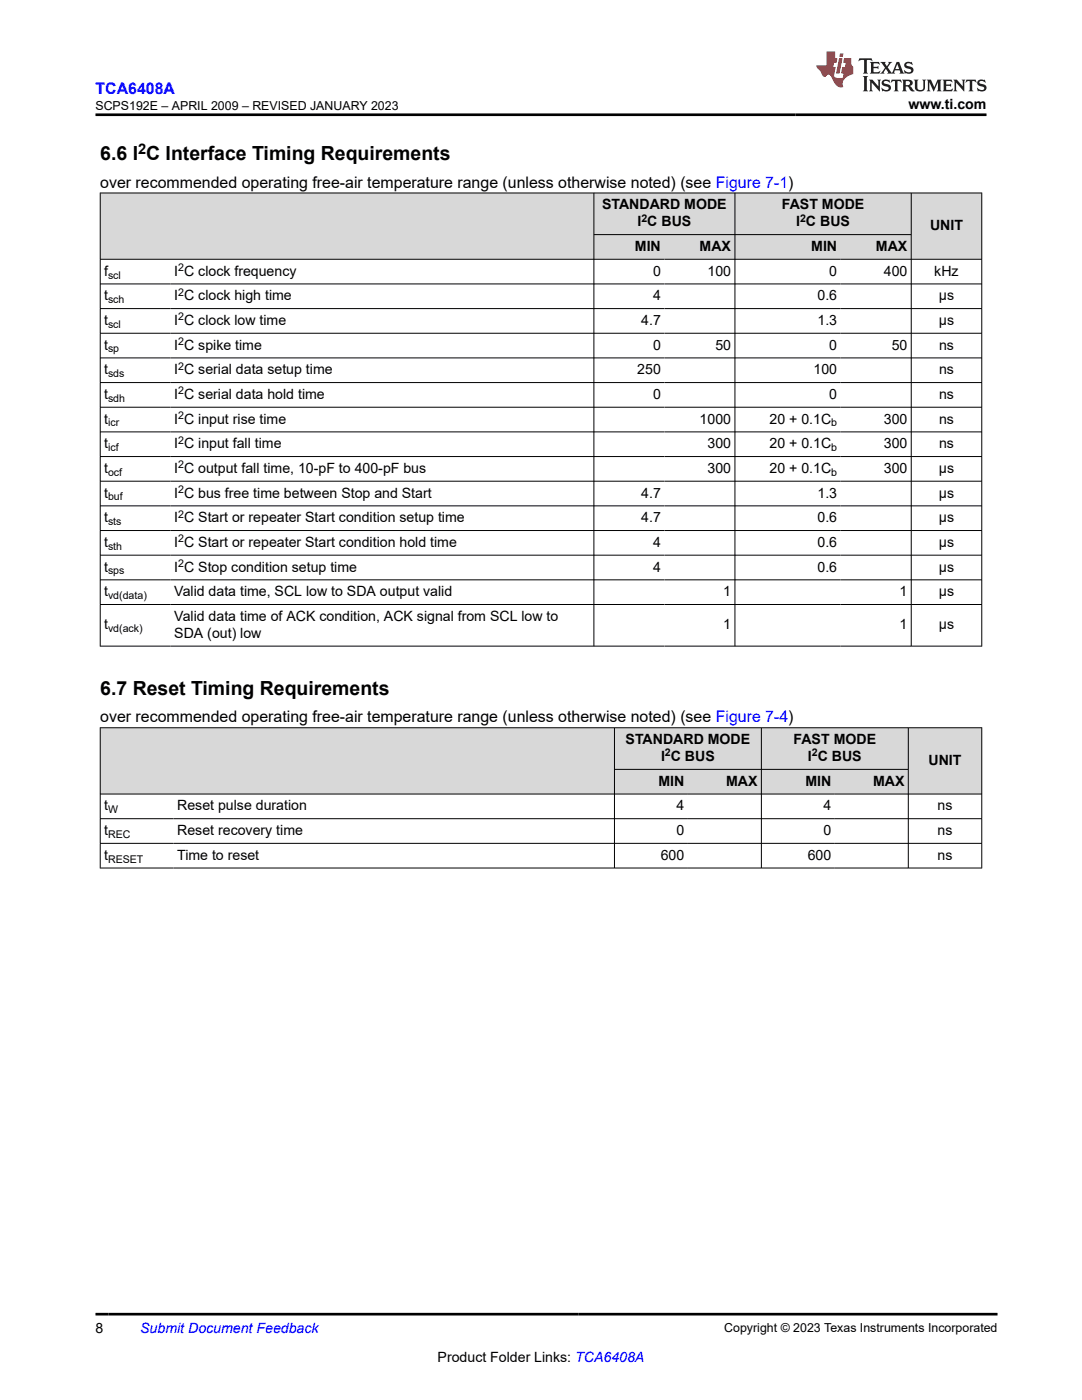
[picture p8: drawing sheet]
<svg xmlns="http://www.w3.org/2000/svg" width="216mm" height="279mm" viewBox="0 0 216 279" stroke-linecap="round" stroke-linejoin="round" font-family="sans-serif">
<defs><g id="words">
<g font-size="3.9">
<text x="20" y="32">6.6 I C Interface Timing Requirements</text>
<text x="20" y="138.7">6.7 Reset Timing Requirements</text>
</g>
<text font-size="3.2" fill="#00f" x="19.1" y="18.7">TCA6408A</text>
<g font-size="3.2">
<text x="20" y="37.5">over recommended operating free-air temperature range (unless otherwise noted) (see Figure 7-1)</text>
<text x="20" y="144.2">over recommended operating free-air temperature range (unless otherwise noted) (see Figure 7-4)</text>
</g>
<text font-size="2.9" x="27.6" y="30.7">2</text>
<g font-size="2.8">
<text x="181.3" y="21.8">www.ti.com</text>
<text x="120.1" y="41.8">STANDARD MODE</text>
<text x="156" y="41.8">FAST MODE</text>
<text x="127.2" y="45.2">I C BUS</text>
<text x="158.9" y="45.2">I C BUS</text>
<text x="185.6" y="45.9">UNIT</text>
<text x="126.7" y="50.1">MIN</text>
<text x="139.6" y="50.1">MAX</text>
<text x="161.9" y="50.1">MIN</text>
<text x="174.8" y="50.1">MAX</text>
<text x="20.8" y="55">f</text>
<text x="20.8" y="59.9">t</text>
<text x="34.8" y="55">I C clock frequency</text>
<text x="34.8" y="59.9">I C clock high time</text>
<text x="130.3" y="55">0</text>
<text x="130.3" y="59.9">4</text>
<text x="141.2" y="55">100</text>
<text x="163.1" y="59.9">0.6</text>
<text x="165.5" y="55">0</text>
<text x="176.4" y="55">400</text>
<text x="186.4" y="55">kHz</text>
<text x="187.3" y="59.9">μs</text>
<text x="20.8" y="64.9">t</text>
<text x="34.8" y="64.9">I C clock low time</text>
<text x="127.9" y="64.9">4.7</text>
<text x="163.1" y="64.9">1.3</text>
<text x="187.3" y="64.9">μs</text>
<text x="20.8" y="69.8">t</text>
<text x="34.8" y="69.8">I C spike time</text>
<text x="130.3" y="69.8">0</text>
<text x="142.7" y="69.8">50</text>
<text x="165.5" y="69.8">0</text>
<text x="177.9" y="69.8">50</text>
<text x="187.4" y="69.8">ns</text>
<text x="20.8" y="74.7">t</text>
<text x="34.8" y="74.7">I C serial data setup time</text>
<text x="127.2" y="74.7">250</text>
<text x="162.3" y="74.7">100</text>
<text x="187.4" y="74.7">ns</text>
<text x="20.8" y="79.6">t</text>
<text x="34.8" y="79.6">I C serial data hold time</text>
<text x="130.3" y="79.6">0</text>
<text x="165.5" y="79.6">0</text>
<text x="187.4" y="79.6">ns</text>
<text x="20.8" y="84.5">t</text>
<text x="20.8" y="89.5">t</text>
<text x="34.8" y="84.5">I C input rise time</text>
<text x="34.8" y="89.5">I C input fall time</text>
<text x="139.6" y="84.5">1000</text>
<text x="141.2" y="89.5">300</text>
<text x="153.6" y="84.5">20 + 0.1C</text>
<text x="153.6" y="89.5">20 + 0.1C</text>
<text x="176.4" y="84.5">300</text>
<text x="176.4" y="89.5">300</text>
<text x="187.4" y="84.5">ns</text>
<text x="187.4" y="89.5">ns</text>
<text x="20.8" y="94.4">t</text>
<text x="34.8" y="94.4">I C output fall time, 10-pF to 400-pF bus</text>
<text x="141.2" y="94.4">300</text>
<text x="153.6" y="94.4">20 + 0.1C</text>
<text x="176.4" y="94.4">300</text>
<text x="187.3" y="94.4">μs</text>
<text x="20.8" y="99.3">t</text>
<text x="34.8" y="99.3">I C bus free time between Stop and Start</text>
<text x="127.9" y="99.3">4.7</text>
<text x="163.1" y="99.3">1.3</text>
<text x="187.3" y="99.3">μs</text>
<text x="20.8" y="104.2">t</text>
<text x="34.8" y="104.2">I C Start or repeater Start condition setup time</text>
<text x="127.9" y="104.2">4.7</text>
<text x="163.1" y="104.2">0.6</text>
<text x="187.3" y="104.2">μs</text>
<text x="20.8" y="109.2">t</text>
<text x="34.8" y="109.2">I C Start or repeater Start condition hold time</text>
<text x="130.3" y="109.2">4</text>
<text x="163.1" y="109.2">0.6</text>
<text x="187.3" y="109.2">μs</text>
<text x="20.8" y="114.1">t</text>
<text x="20.8" y="119">t</text>
<text x="34.8" y="114.1">I C Stop condition setup time</text>
<text x="34.8" y="119">Valid data time, SCL low to SDA output valid</text>
<text x="130.3" y="114.1">4</text>
<text x="144.3" y="119">1</text>
<text x="163.1" y="114.1">0.6</text>
<text x="179.5" y="119">1</text>
<text x="187.3" y="114.1">μs</text>
<text x="187.3" y="119">μs</text>
<text x="20.8" y="125.6">t</text>
<text x="34.8" y="123.9">Valid data time of ACK condition, ACK signal from SCL low to</text>
<text x="144.3" y="125.6">1</text>
<text x="179.5" y="125.6">1</text>
<text x="187.3" y="125.6">μs</text>
<text x="34.8" y="127.3">SDA (out) low</text>
<text x="124.8" y="148.5">STANDARD MODE</text>
<text x="158.4" y="148.5">FAST MODE</text>
<text x="131.9" y="151.9">I C BUS</text>
<text x="161.2" y="151.9">I C BUS</text>
<text x="185.3" y="152.7">UNIT</text>
<text x="20.8" y="161.7">t</text>
<text x="35.4" y="161.7">Reset pulse duration</text>
<text x="131.4" y="156.8">MIN</text>
<text x="135" y="161.7">4</text>
<text x="144.9" y="156.8">MAX</text>
<text x="160.7" y="156.8">MIN</text>
<text x="164.3" y="161.7">4</text>
<text x="174.2" y="156.8">MAX</text>
<text x="187.1" y="161.7">ns</text>
<text x="20.8" y="166.7">t</text>
<text x="35.4" y="166.7">Reset recovery time</text>
<text x="135" y="166.7">0</text>
<text x="164.3" y="166.7">0</text>
<text x="187.1" y="166.7">ns</text>
<text x="20.8" y="171.6">t</text>
<text x="35.4" y="171.6">Time to reset</text>
<text x="131.9" y="171.6">600</text>
<text x="161.2" y="171.6">600</text>
<text x="187.1" y="171.6">ns</text>
<text x="19.1" y="266.1">8</text>
<text x="87.3" y="271.7">Product Folder Links: TCA6408A</text>
</g>
<text font-size="2.8" fill="#00f" x="28" y="266.1">Submit Document Feedback</text>
<g font-size="2.5">
<text x="19.1" y="21.9">SCPS192E – APRIL 2009 – REVISED JANUARY 2023</text>
<text x="144.5" y="265.8">Copyright © 2023 Texas Instruments Incorporated</text>
</g>
<g font-size="2.1">
<text x="128" y="44.2">2</text>
<text x="159.7" y="44.2">2</text>
<text x="21.6" y="55.6">scl</text>
<text x="35.6" y="54.1">2</text>
<text x="35.6" y="59">2</text>
<text x="21.6" y="60.5">sch</text>
<text x="21.6" y="65.4">scl</text>
<text x="35.6" y="63.9">2</text>
<text x="21.6" y="70.3">sp</text>
<text x="35.6" y="68.8">2</text>
<text x="21.6" y="75.3">sds</text>
<text x="35.6" y="73.8">2</text>
<text x="21.6" y="80.2">sdh</text>
<text x="35.6" y="78.7">2</text>
<text x="35.6" y="83.6">2</text>
<text x="21.6" y="85.1">icr</text>
<text x="35.6" y="88.5">2</text>
<text x="165.9" y="85.1">b</text>
<text x="21.6" y="90">icf</text>
<text x="21.6" y="95">ocf</text>
<text x="35.6" y="93.4">2</text>
<text x="165.9" y="90">b</text>
<text x="165.9" y="95">b</text>
<text x="21.6" y="99.9">buf</text>
<text x="35.6" y="98.4">2</text>
<text x="21.6" y="104.8">sts</text>
<text x="35.6" y="103.3">2</text>
<text x="21.6" y="109.7">sth</text>
<text x="35.6" y="108.2">2</text>
<text x="35.6" y="113.1">2</text>
<text x="21.6" y="114.6">sps</text>
<text x="21.6" y="119.6">vd(data)</text>
<text x="21.6" y="126.2">vd(ack)</text>
<text x="132.7" y="151">2</text>
<text x="162" y="151">2</text>
<text x="21.6" y="162.3">W</text>
<text x="21.6" y="167.2">REC</text>
<text x="21.6" y="172.1">RESET</text>
</g>
</g></defs>
<g fill="#d8d8d8">
<path d="M20 38.5h175.9v8.3h-175.9z" fill-rule="evenodd"/>
<path d="M20.1 38.6h98.3v13.1h-98.3z" fill-rule="evenodd"/>
<path d="M118.6 38.6h28v8.2h-28z" fill-rule="evenodd"/>
<path d="M146.7 38.6h35.1v8.2h-35.1z" fill-rule="evenodd"/>
<path d="M181.9 38.6h13.9v13.1h-13.9z" fill-rule="evenodd"/>
<path d="M118.6 46.9h14v4.8h-14z" fill-rule="evenodd"/>
<path d="M132.6 46.9h14v4.8h-14z" fill-rule="evenodd"/>
<path d="M146.7 46.9h21.1v4.8h-21.1z" fill-rule="evenodd"/>
<path d="M167.8 46.9h14v4.8h-14z" fill-rule="evenodd"/>
</g>
<g fill="none" stroke="#000" stroke-width=".2">
<path d="M19.9 38.5h176.1M20 38.5v90.5M118.5 38.5v90.5M146.6 38.5v90.5M181.8 38.5v90.5M195.9 38.5v90.5M19.9 51.7h176.1M19.9 56.7h176.1M118.5 46.8h63.4M19.9 61.6h176.1M19.9 66.5h176.1M19.9 71.4h176.1"/>
<path d="M19.9 76.3h176.1M19.9 81.3h176.1M19.9 86.2h176.1M19.9 91.1h176.1M19.9 96h176.1M19.9 101h176.1M19.9 105.9h176.1M19.9 110.8h176.1M19.9 115.7h176.1M19.9 120.6h176.1M19.9 128.9h176.1"/>
</g>
<g fill="#d8d8d8">
<path d="M20 145.2h175.9v8.3h-175.9z" fill-rule="evenodd"/>
<path d="M20.1 145.3h102.4v13.1h-102.4z" fill-rule="evenodd"/>
<path d="M122.7 145.3h29.2v8.2h-29.2z" fill-rule="evenodd"/>
<path d="M152 145.3h29.2v8.2h-29.2z" fill-rule="evenodd"/>
<path d="M181.3 145.3h14.5v13.1h-14.5z" fill-rule="evenodd"/>
<path d="M122.7 153.6h14.6v4.8h-14.6z" fill-rule="evenodd"/>
<path d="M137.3 153.6h14.6v4.8h-14.6z" fill-rule="evenodd"/>
<path d="M152 153.6h14.6v4.8h-14.6z" fill-rule="evenodd"/>
<path d="M166.6 153.6h14.6v4.8h-14.6z" fill-rule="evenodd"/>
</g>
<path d="M19.9 145.2h176.1M19.9 158.5h176.1M20 145.2v28.1M122.6 145.2v28.1M122.6 153.5h58.7M151.9 145.2v28.1M181.2 145.2v28.1M195.9 145.2v28.1M19.9 163.4h176.1M19.9 168.3h176.1M19.9 173.2h176.1" fill="none" stroke="#000" stroke-width=".2"/>
<path d="M171.5 11.6l-.2 .6 .5-.2h.6v.1v2.2l-.2 .4h1l-.2-.4v-2.2v-.1h.5l.6 .2-.2-.6zM173.6 12.4l.2 .3v1.6l-.2 .4h1.9l.1-.6a1.08 1.08 0 0 1-1.3 .2v-.7h.6l.4 .2v-.7l-.4 .2h-.6v-.5l.2-.2a1 1 0 0 1 1 .3l-.1-.5zM175.7 12.4l.9 1.1-1 1.2h.9l-.2-.2 .5-.8 .4 .8-.2 .2h1.6l-.2-.2 .2-.5h.9l.1 .5-.1 .2h.9l-.2-.4-.8-1.9h-.5l-.9 2.1-.9-1.1 .9-1h-.8l.2 .2-.4 .6-.4-.6 .2-.2zM179 12.8l.4 1h-.7zM180.7 12.5a.65 .65 0 0 0-.2 .7 .65 .65 0 0 0 .6 .5l.6 .1 .1 .3a.79 .79 0 0 1-.7 .4 .79 .79 0 0 1-.7-.5l.1 .7 .2-.1a.93 .93 0 0 0 1.1 0 .93 .93 0 0 0 .4-.9 1.46 1.46 0 0 0-1.2-.6l-.1-.3a1.09 1.09 0 0 1 1.2 .2l-.2-.6-.1 .1-.5-.2zM172.2 15.2l.2 .4v2.2l-.2 .4h1l-.2-.4v-2.2l.2-.4zM173.4 15.9l.2 .4v1.5l-.2 .4h.8l-.3-.4 .1-1.3 1.6 1.8v-2l.2-.4h-.7l.1 .2 .1 1.1-1.2-1.3zM176.2 16a.65 .65 0 0 0-.2 .8 .65 .65 0 0 0 .6 .4l.6 .2 .1 .2a.79 .79 0 0 1-.7 .4 .79 .79 0 0 1-.7-.5l.1 .7 .2-.1a.93 .93 0 0 0 1.1 .1 .93 .93 0 0 0 .4-1 1.46 1.46 0 0 0-1.2-.5l-.1-.4a1.09 1.09 0 0 1 1.2 .2l-.1-.6-.2 .1-.5-.1zM177.9 15.9l-.1 .6a.63 .63 0 0 1 .8-.3v1.6l-.3 .4h1l-.2-.4v-1.6a.66 .66 0 0 1 .8 .3l-.1-.6zM180 15.9l.2 .4v1.5l-.2 .4h1l-.2-.2-.1-.7h.5l.1 .2a.79 .79 0 0 0 1.2 .6l-1-.9a.61 .61 0 0 0 .6-.6 .61 .61 0 0 0-.5-.7zM180.8 16.2h.1a.47 .47 0 0 1 .5 .1 .47 .47 0 0 1 .1 .5l-.1 .1-.7 .1zM182.3 15.9l.2 .2a2.27 2.27 0 0 0 .4 2 1.04 1.04 0 0 0 1.7-.7v-1.3l.2-.2h-.8l.2 .4v1.1a.6 .6 0 0 1-.6 .6 .6 .6 0 0 1-.6-.6v-1.1l.3-.4zM184.9 15.9l.2 .4v1.5l-.2 .4h.8l-.3-.4v-1.4l.9 1.9 .9-1.9v1.4l-.3 .4h1l-.2-.4v-1.5l.2-.4h-.8l-.7 1.5-.6-1.5zM188.1 15.9l.2 .4v1.5l-.2 .4h1.9l.1-.6a1.09 1.09 0 0 1-1.3 .2v-.7h.6l.4 .2v-.6l-.4 .2h-.6v-.6l.2-.1a1.01 1.01 0 0 1 1 .3l-.1-.6zM190.2 15.9l.3 .4v1.5l-.3 .4h.8l-.2-.4v-1.3l1.6 1.8v-2l.2-.4h-.7l.2 .2v1.1l-1.2-1.3zM192.8 15.9l-.1 .6a.63 .63 0 0 1 .8-.3v1.6l-.3 .4h1l-.2-.4v-1.6a.66 .66 0 0 1 .8 .3l-.1-.6zM195.2 16a.65 .65 0 0 0-.2 .8 .65 .65 0 0 0 .6 .4l.6 .2 .2 .2a.79 .79 0 0 1-.7 .4 .79 .79 0 0 1-.7-.5l.1 .7 .2-.1a.93 .93 0 0 0 1 .1 .93 .93 0 0 0 .5-1 1.46 1.46 0 0 0-1.3-.5v-.4a1.09 1.09 0 0 1 1.2 .2l-.2-.6-.2 .1-.5-.1z" fill="#231f20"/>
<path d="M164.9 10.3v2.7h-2l.1 .4 .8 1a.95 .95 0 0 0 1 .9 .59 .59 0 0 1 .5-.4 .59 .59 0 0 1 .5 .3l.4 .8a1.59 1.59 0 0 0 2.1 1.4 1.61 1.61 0 0 1 1-2.3l1-.3-.1-1.5a1.59 1.59 0 0 1-.3-1.7h-1.5l-.2 .9h.6l-.2 .9h-.5l-.2 .9v.3l.4 .1-.1 .9h-.7a.73 .73 0 0 1-1-.7l.3-1.5h-.5l.1-.9h.5l.2-.9h-.5v-1.3zM167.4 11.6l-.6 3.1h.7l.6-3.1zM167.6 10.7l-.1 .6h.7l.1-.6z" fill="#ed1c24"/>
<path d="M19.1 22.9h177.8M19.1 262.3h179.9" fill="none" stroke="#000" stroke-width=".53"/>
<use href="#words"/>
</svg>
